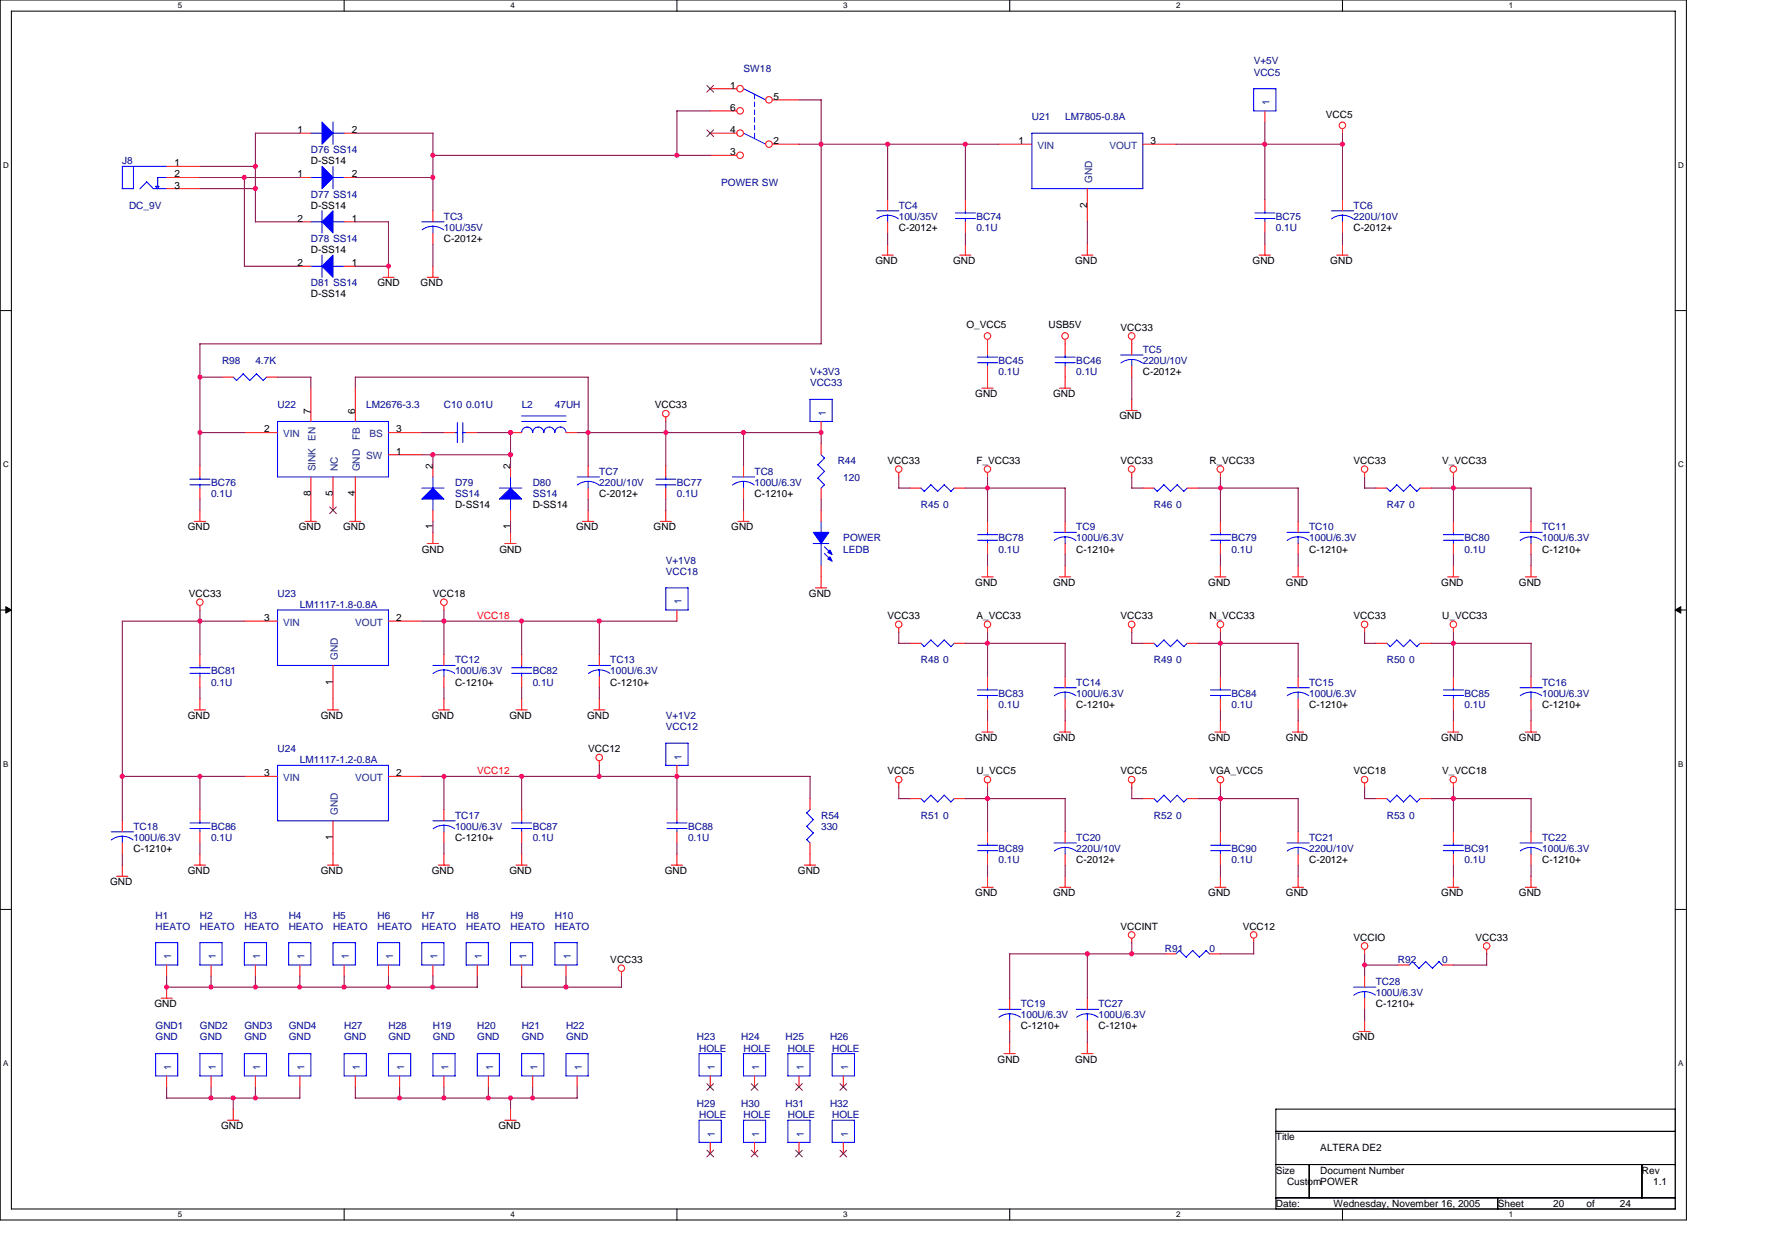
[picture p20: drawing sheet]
<svg xmlns="http://www.w3.org/2000/svg" width="297mm" height="210mm" viewBox="0 0 297 210" stroke-linecap="round" stroke-linejoin="round" font-family="sans-serif">
<defs><g id="words">
<g font-size="1.7" fill="#000080">
<text x="209.6" y="10.8">V+5V</text>
<text x="124.3" y="12.1">SW18</text>
<text x="209.6" y="12.6">VCC5</text>
<text x="172.5" y="20">U21</text>
<text x="178" y="20">LM7805-0.8A</text>
<text x="20.4" y="27.5">J8</text>
<text x="52" y="25.6">D76 SS14</text>
<text x="21.6" y="34.9">DC_9V</text>
<text x="52" y="33">D77 SS14</text>
<text x="120.6" y="31.2">POWER SW</text>
<text x="150.2" y="34.9">TC4</text>
<text x="226.3" y="34.9">TC6</text>
<text x="52" y="40.4">D78 SS14</text>
<text x="74.2" y="36.7">TC3</text>
<text x="74.2" y="38.6">10U/35V</text>
<text x="150.2" y="36.7">10U/35V</text>
<text x="163.2" y="36.7">BC74</text>
<text x="163.2" y="38.6">0.1U</text>
<text x="213.3" y="36.7">BC75</text>
<text x="213.3" y="38.6">0.1U</text>
<text x="226.3" y="36.7">220U/10V</text>
<text x="52" y="47.9">D81 SS14</text>
<text x="191" y="59">TC5</text>
<text x="37.1" y="60.9">R98</text>
<text x="42.7" y="60.9">4.7K</text>
<text x="135.4" y="62.7">V+3V3</text>
<text x="135.4" y="64.6">VCC33</text>
<text x="166.9" y="60.9">BC45</text>
<text x="166.9" y="62.7">0.1U</text>
<text x="179.9" y="60.9">BC46</text>
<text x="179.9" y="62.7">0.1U</text>
<text x="191" y="60.9">220U/10V</text>
<text x="46.4" y="68.3">U22</text>
<text x="61.2" y="68.3">LM2676-3.3</text>
<text x="74.2" y="68.3">C10 0.01U</text>
<text x="87.2" y="68.3">L2</text>
<text x="92.7" y="68.3">47UH</text>
<text x="140" y="77.5">R44</text>
<text x="35.3" y="81.2">BC76</text>
<text x="35.3" y="83.1">0.1U</text>
<text x="76.1" y="81.2">D79</text>
<text x="76.1" y="83.1">SS14</text>
<text x="89" y="81.2">D80</text>
<text x="89" y="83.1">SS14</text>
<text x="100.2" y="79.4">TC7</text>
<text x="100.2" y="81.2">220U/10V</text>
<text x="113.2" y="81.2">BC77</text>
<text x="113.2" y="83.1">0.1U</text>
<text x="126.1" y="79.4">TC8</text>
<text x="126.1" y="81.2">100U/6.3V</text>
<text x="141" y="80.5">120</text>
<text x="153.9" y="84.9">R45 0</text>
<text x="179.9" y="88.7">TC9</text>
<text x="192.9" y="84.9">R46 0</text>
<text x="218.8" y="88.7">TC10</text>
<text x="231.8" y="84.9">R47 0</text>
<text x="257.8" y="88.7">TC11</text>
<text x="111.3" y="94.2">V+1V8</text>
<text x="141" y="90.5">POWER</text>
<text x="141" y="92.4">LEDB</text>
<text x="166.9" y="90.5">BC78</text>
<text x="166.9" y="92.4">0.1U</text>
<text x="179.9" y="90.5">100U/6.3V</text>
<text x="205.9" y="90.5">BC79</text>
<text x="205.9" y="92.4">0.1U</text>
<text x="218.8" y="90.5">100U/6.3V</text>
<text x="244.8" y="90.5">BC80</text>
<text x="244.8" y="92.4">0.1U</text>
<text x="257.8" y="90.5">100U/6.3V</text>
<text x="46.4" y="99.8">U23</text>
<text x="50.1" y="101.6">LM1117-1.8-0.8A</text>
<text x="111.3" y="96.1">VCC18</text>
<text x="35.3" y="112.8">BC81</text>
<text x="76.1" y="110.9">TC12</text>
<text x="76.1" y="112.8">100U/6.3V</text>
<text x="89" y="112.8">BC82</text>
<text x="102" y="110.9">TC13</text>
<text x="102" y="112.8">100U/6.3V</text>
<text x="153.9" y="110.9">R48 0</text>
<text x="192.9" y="110.9">R49 0</text>
<text x="231.8" y="110.9">R50 0</text>
<text x="35.3" y="114.6">0.1U</text>
<text x="89" y="114.6">0.1U</text>
<text x="166.9" y="116.5">BC83</text>
<text x="166.9" y="118.3">0.1U</text>
<text x="179.9" y="114.6">TC14</text>
<text x="179.9" y="116.5">100U/6.3V</text>
<text x="205.9" y="116.5">BC84</text>
<text x="205.9" y="118.3">0.1U</text>
<text x="218.8" y="114.6">TC15</text>
<text x="218.8" y="116.5">100U/6.3V</text>
<text x="244.8" y="116.5">BC85</text>
<text x="244.8" y="118.3">0.1U</text>
<text x="257.8" y="114.6">TC16</text>
<text x="257.8" y="116.5">100U/6.3V</text>
<text x="46.4" y="125.8">U24</text>
<text x="111.3" y="120.2">V+1V2</text>
<text x="111.3" y="122">VCC12</text>
<text x="50.1" y="127.6">LM1117-1.2-0.8A</text>
<text x="76.1" y="136.9">TC17</text>
<text x="137.3" y="136.9">R54</text>
<text x="153.9" y="136.9">R51 0</text>
<text x="192.9" y="136.9">R52 0</text>
<text x="231.8" y="136.9">R53 0</text>
<text x="22.3" y="138.7">TC18</text>
<text x="22.3" y="140.6">100U/6.3V</text>
<text x="35.3" y="138.7">BC86</text>
<text x="35.3" y="140.6">0.1U</text>
<text x="76.1" y="138.7">100U/6.3V</text>
<text x="89" y="138.7">BC87</text>
<text x="89" y="140.6">0.1U</text>
<text x="115" y="138.7">BC88</text>
<text x="115" y="140.6">0.1U</text>
<text x="137.3" y="138.7">330</text>
<text x="166.9" y="142.4">BC89</text>
<text x="179.9" y="140.6">TC20</text>
<text x="179.9" y="142.4">220U/10V</text>
<text x="205.9" y="142.4">BC90</text>
<text x="218.8" y="140.6">TC21</text>
<text x="218.8" y="142.4">220U/10V</text>
<text x="244.8" y="142.4">BC91</text>
<text x="257.8" y="140.6">TC22</text>
<text x="257.8" y="142.4">100U/6.3V</text>
<text x="166.9" y="144.3">0.1U</text>
<text x="205.9" y="144.3">0.1U</text>
<text x="244.8" y="144.3">0.1U</text>
<text x="26" y="153.6">H1</text>
<text x="26" y="155.4">HEATO</text>
<text x="33.4" y="153.6">H2</text>
<text x="33.4" y="155.4">HEATO</text>
<text x="40.8" y="153.6">H3</text>
<text x="40.8" y="155.4">HEATO</text>
<text x="48.3" y="153.6">H4</text>
<text x="48.3" y="155.4">HEATO</text>
<text x="55.7" y="153.6">H5</text>
<text x="55.7" y="155.4">HEATO</text>
<text x="63.1" y="153.6">H6</text>
<text x="63.1" y="155.4">HEATO</text>
<text x="70.5" y="153.6">H7</text>
<text x="70.5" y="155.4">HEATO</text>
<text x="77.9" y="153.6">H8</text>
<text x="77.9" y="155.4">HEATO</text>
<text x="85.3" y="153.6">H9</text>
<text x="85.3" y="155.4">HEATO</text>
<text x="92.7" y="153.6">H10</text>
<text x="92.7" y="155.4">HEATO</text>
<text x="194.7" y="159.1">R91</text>
<text x="202.2" y="159.1">0</text>
<text x="233.7" y="161">R92</text>
<text x="241.1" y="161">0</text>
<text x="230" y="164.7">TC28</text>
<text x="230" y="166.5">100U/6.3V</text>
<text x="26" y="172.1">GND1</text>
<text x="26" y="173.9">GND</text>
<text x="33.4" y="172.1">GND2</text>
<text x="33.4" y="173.9">GND</text>
<text x="40.8" y="172.1">GND3</text>
<text x="40.8" y="173.9">GND</text>
<text x="48.3" y="172.1">GND4</text>
<text x="48.3" y="173.9">GND</text>
<text x="57.5" y="172.1">H27</text>
<text x="57.5" y="173.9">GND</text>
<text x="64.9" y="172.1">H28</text>
<text x="64.9" y="173.9">GND</text>
<text x="72.4" y="172.1">H19</text>
<text x="72.4" y="173.9">GND</text>
<text x="79.8" y="172.1">H20</text>
<text x="79.8" y="173.9">GND</text>
<text x="87.2" y="172.1">H21</text>
<text x="87.2" y="173.9">GND</text>
<text x="94.6" y="172.1">H22</text>
<text x="94.6" y="173.9">GND</text>
<text x="116.5" y="173.9">H23</text>
<text x="123.9" y="173.9">H24</text>
<text x="131.3" y="173.9">H25</text>
<text x="138.7" y="173.9">H26</text>
<text x="170.6" y="168.4">TC19</text>
<text x="170.6" y="170.2">100U/6.3V</text>
<text x="183.6" y="168.4">TC27</text>
<text x="183.6" y="170.2">100U/6.3V</text>
<text x="116.9" y="175.8">HOLE</text>
<text x="124.3" y="175.8">HOLE</text>
<text x="131.7" y="175.8">HOLE</text>
<text x="139.1" y="175.8">HOLE</text>
<text x="116.5" y="185.1">H29</text>
<text x="123.9" y="185.1">H30</text>
<text x="131.3" y="185.1">H31</text>
<text x="138.7" y="185.1">H32</text>
<text x="116.9" y="186.9">HOLE</text>
<text x="124.3" y="186.9">HOLE</text>
<text x="131.7" y="186.9">HOLE</text>
<text x="139.1" y="186.9">HOLE</text>
</g>
<g font-size="1.7">
<text x="122.1" y="14.8">1</text>
<text x="129.3" y="16.7">5</text>
<text x="49.7" y="22.2">1</text>
<text x="58.8" y="22.2">2</text>
<text x="122.1" y="18.5">6</text>
<text x="122.1" y="22.2">4</text>
<text x="221.6" y="19.7">VCC5</text>
<text x="29.1" y="27.8">1</text>
<text x="29.1" y="29.7">2</text>
<text x="49.7" y="29.7">1</text>
<text x="52" y="27.5">D-SS14</text>
<text x="58.8" y="29.7">2</text>
<text x="122.1" y="26">3</text>
<text x="129.3" y="24.1">2</text>
<text x="170.3" y="24.1">1</text>
<text x="192.3" y="24.1">3</text>
<text x="29.1" y="31.5">3</text>
<text x="52" y="34.9">D-SS14</text>
<text x="181.7" y="34.8" transform="rotate(-90 181.7 34.8)">2</text>
<text x="49.7" y="37.1">2</text>
<text x="58.8" y="37.1">1</text>
<text x="74.2" y="40.4">C-2012+</text>
<text x="150.2" y="38.6">C-2012+</text>
<text x="226.3" y="38.6">C-2012+</text>
<text x="49.7" y="44.5">2</text>
<text x="52" y="42.3">D-SS14</text>
<text x="58.8" y="44.5">1</text>
<text x="63.1" y="47.9">GND</text>
<text x="70.3" y="47.9">GND</text>
<text x="146.3" y="44.2">GND</text>
<text x="159.3" y="44.2">GND</text>
<text x="179.7" y="44.2">GND</text>
<text x="209.4" y="44.2">GND</text>
<text x="222.4" y="44.2">GND</text>
<text x="52" y="49.7">D-SS14</text>
<text x="161.5" y="54.9">O_VCC5</text>
<text x="175.3" y="54.9">USB5V</text>
<text x="187.3" y="55.3">VCC33</text>
<text x="191" y="62.7">C-2012+</text>
<text x="51.9" y="69.2" transform="rotate(-90 51.9 69.2)">7</text>
<text x="59.4" y="69.2" transform="rotate(-90 59.4 69.2)">6</text>
<text x="109.4" y="68.3">VCC33</text>
<text x="163" y="66.4">GND</text>
<text x="176" y="66.4">GND</text>
<text x="187.1" y="70.1">GND</text>
<text x="44.2" y="72.3">2</text>
<text x="66.2" y="72.3">3</text>
<text x="66.2" y="76">1</text>
<text x="148.4" y="77.5">VCC33</text>
<text x="163.2" y="77.5">F_VCC33</text>
<text x="187.3" y="77.5">VCC33</text>
<text x="202.2" y="77.5">R_VCC33</text>
<text x="226.3" y="77.5">VCC33</text>
<text x="241.1" y="77.5">V_VCC33</text>
<text x="51.9" y="83" transform="rotate(-90 51.9 83)">8</text>
<text x="55.6" y="83" transform="rotate(-90 55.6 83)">5</text>
<text x="59.4" y="83" transform="rotate(-90 59.4 83)">4</text>
<text x="72.3" y="78.4" transform="rotate(-90 72.3 78.4)">2</text>
<text x="85.3" y="78.4" transform="rotate(-90 85.3 78.4)">2</text>
<text x="100.2" y="83.1">C-2012+</text>
<text x="126.1" y="83.1">C-1210+</text>
<text x="31.4" y="88.7">GND</text>
<text x="49.9" y="88.7">GND</text>
<text x="57.3" y="88.7">GND</text>
<text x="72.3" y="88.5" transform="rotate(-90 72.3 88.5)">1</text>
<text x="76.1" y="84.9">D-SS14</text>
<text x="85.3" y="88.5" transform="rotate(-90 85.3 88.5)">1</text>
<text x="89" y="84.9">D-SS14</text>
<text x="96.3" y="88.7">GND</text>
<text x="109.3" y="88.7">GND</text>
<text x="122.2" y="88.7">GND</text>
<text x="70.5" y="92.4">GND</text>
<text x="83.5" y="92.4">GND</text>
<text x="179.9" y="92.4">C-1210+</text>
<text x="218.8" y="92.4">C-1210+</text>
<text x="257.8" y="92.4">C-1210+</text>
<text x="31.6" y="99.8">VCC33</text>
<text x="72.4" y="99.8">VCC18</text>
<text x="135.2" y="99.8">GND</text>
<text x="163" y="97.9">GND</text>
<text x="176" y="97.9">GND</text>
<text x="202" y="97.9">GND</text>
<text x="214.9" y="97.9">GND</text>
<text x="240.9" y="97.9">GND</text>
<text x="253.9" y="97.9">GND</text>
<text x="44.2" y="103.8">3</text>
<text x="66.2" y="103.8">2</text>
<text x="148.4" y="103.5">VCC33</text>
<text x="163.2" y="103.5">A_VCC33</text>
<text x="187.3" y="103.5">VCC33</text>
<text x="202.2" y="103.5">N_VCC33</text>
<text x="226.3" y="103.5">VCC33</text>
<text x="241.1" y="103.5">U_VCC33</text>
<text x="55.6" y="114.5" transform="rotate(-90 55.6 114.5)">1</text>
<text x="76.1" y="114.6">C-1210+</text>
<text x="102" y="114.6">C-1210+</text>
<text x="179.9" y="118.3">C-1210+</text>
<text x="218.8" y="118.3">C-1210+</text>
<text x="257.8" y="118.3">C-1210+</text>
<text x="31.4" y="120.2">GND</text>
<text x="53.6" y="120.2">GND</text>
<text x="72.2" y="120.2">GND</text>
<text x="85.2" y="120.2">GND</text>
<text x="98.1" y="120.2">GND</text>
<text x="98.3" y="125.8">VCC12</text>
<text x="163" y="123.9">GND</text>
<text x="176" y="123.9">GND</text>
<text x="202" y="123.9">GND</text>
<text x="214.9" y="123.9">GND</text>
<text x="240.9" y="123.9">GND</text>
<text x="253.9" y="123.9">GND</text>
<text x="44.2" y="129.8">3</text>
<text x="66.2" y="129.8">2</text>
<text x="148.4" y="129.5">VCC5</text>
<text x="163.2" y="129.5">U_VCC5</text>
<text x="187.3" y="129.5">VCC5</text>
<text x="202.2" y="129.5">VGA_VCC5</text>
<text x="226.3" y="129.5">VCC18</text>
<text x="241.1" y="129.5">V_VCC18</text>
<text x="22.3" y="142.4">C-1210+</text>
<text x="55.6" y="140.4" transform="rotate(-90 55.6 140.4)">1</text>
<text x="76.1" y="140.6">C-1210+</text>
<text x="18.4" y="148">GND</text>
<text x="31.4" y="146.1">GND</text>
<text x="53.6" y="146.1">GND</text>
<text x="72.2" y="146.1">GND</text>
<text x="85.2" y="146.1">GND</text>
<text x="111.1" y="146.1">GND</text>
<text x="133.4" y="146.1">GND</text>
<text x="163" y="149.8">GND</text>
<text x="176" y="149.8">GND</text>
<text x="179.9" y="144.3">C-2012+</text>
<text x="202" y="149.8">GND</text>
<text x="214.9" y="149.8">GND</text>
<text x="218.8" y="144.3">C-2012+</text>
<text x="240.9" y="149.8">GND</text>
<text x="253.9" y="149.8">GND</text>
<text x="257.8" y="144.3">C-1210+</text>
<text x="187.3" y="155.4">VCCINT</text>
<text x="207.7" y="155.4">VCC12</text>
<text x="102" y="161">VCC33</text>
<text x="226.3" y="157.3">VCCIO</text>
<text x="246.7" y="157.3">VCC33</text>
<text x="25.8" y="168.4">GND</text>
<text x="170.6" y="172.1">C-1210+</text>
<text x="183.6" y="172.1">C-1210+</text>
<text x="226.1" y="173.9">GND</text>
<text x="230" y="168.4">C-1210+</text>
<text x="166.7" y="177.7">GND</text>
<text x="179.7" y="177.7">GND</text>
<text x="37" y="188.8">GND</text>
<text x="83.3" y="188.8">GND</text>
<text x="213.3" y="190.6">Title</text>
<text x="213.3" y="196.2">Size</text>
<text x="220.7" y="196.2">Document Number</text>
<text x="220.7" y="192.5">ALTERA DE2</text>
<text x="274.5" y="196.2">Rev</text>
<text x="213.3" y="201.8">Date:</text>
<text x="215.1" y="198.1">CustomPOWER</text>
<text x="222.9" y="201.8">Wednesday, November 16, 2005</text>
<text x="250.4" y="201.8">Sheet</text>
<text x="259.6" y="201.8">20</text>
<text x="265.2" y="201.8">of</text>
<text x="270.8" y="201.8">24</text>
<text x="276.3" y="198.1">1.1</text>
</g>
<g font-size="1.7" fill="#004080">
<text x="212.2" y="17.6" transform="rotate(-90 212.2 17.6)">1</text>
<text x="173.4" y="24.9">VIN</text>
<text x="185.5" y="24.9">VOUT</text>
<text x="182.5" y="30.6" transform="rotate(-90 182.5 30.6)">GND</text>
<text x="138" y="69.5" transform="rotate(-90 138 69.5)">1</text>
<text x="47.3" y="73.1">VIN</text>
<text x="60.2" y="73.5" transform="rotate(-90 60.2 73.5)">FB</text>
<text x="61.2" y="76.8">SW</text>
<text x="61.8" y="73.1">BS</text>
<text x="52.7" y="78.8" transform="rotate(-90 52.7 78.8)">SINK EN</text>
<text x="56.4" y="78.8" transform="rotate(-90 56.4 78.8)">NC</text>
<text x="60.2" y="78.8" transform="rotate(-90 60.2 78.8)">GND</text>
<text x="113.9" y="101" transform="rotate(-90 113.9 101)">1</text>
<text x="47.3" y="104.6">VIN</text>
<text x="59.4" y="104.6">VOUT</text>
<text x="56.4" y="110.3" transform="rotate(-90 56.4 110.3)">GND</text>
<text x="47.3" y="130.6">VIN</text>
<text x="59.4" y="130.6">VOUT</text>
<text x="113.9" y="127" transform="rotate(-90 113.9 127)">1</text>
<text x="56.4" y="136.3" transform="rotate(-90 56.4 136.3)">GND</text>
<text x="28.6" y="160.4" transform="rotate(-90 28.6 160.4)">1</text>
<text x="36.1" y="160.4" transform="rotate(-90 36.1 160.4)">1</text>
<text x="43.5" y="160.4" transform="rotate(-90 43.5 160.4)">1</text>
<text x="50.9" y="160.4" transform="rotate(-90 50.9 160.4)">1</text>
<text x="58.3" y="160.4" transform="rotate(-90 58.3 160.4)">1</text>
<text x="65.7" y="160.4" transform="rotate(-90 65.7 160.4)">1</text>
<text x="73.1" y="160.4" transform="rotate(-90 73.1 160.4)">1</text>
<text x="80.6" y="160.4" transform="rotate(-90 80.6 160.4)">1</text>
<text x="88" y="160.4" transform="rotate(-90 88 160.4)">1</text>
<text x="95.4" y="160.4" transform="rotate(-90 95.4 160.4)">1</text>
<text x="28.6" y="178.9" transform="rotate(-90 28.6 178.9)">1</text>
<text x="36.1" y="178.9" transform="rotate(-90 36.1 178.9)">1</text>
<text x="43.5" y="178.9" transform="rotate(-90 43.5 178.9)">1</text>
<text x="50.9" y="178.9" transform="rotate(-90 50.9 178.9)">1</text>
<text x="60.2" y="178.9" transform="rotate(-90 60.2 178.9)">1</text>
<text x="67.6" y="178.9" transform="rotate(-90 67.6 178.9)">1</text>
<text x="75" y="178.9" transform="rotate(-90 75 178.9)">1</text>
<text x="82.4" y="178.9" transform="rotate(-90 82.4 178.9)">1</text>
<text x="89.8" y="178.9" transform="rotate(-90 89.8 178.9)">1</text>
<text x="97.3" y="178.9" transform="rotate(-90 97.3 178.9)">1</text>
<text x="119.5" y="178.9" transform="rotate(-90 119.5 178.9)">1</text>
<text x="126.9" y="178.9" transform="rotate(-90 126.9 178.9)">1</text>
<text x="134.3" y="178.9" transform="rotate(-90 134.3 178.9)">1</text>
<text x="141.7" y="178.9" transform="rotate(-90 141.7 178.9)">1</text>
<text x="119.5" y="190.1" transform="rotate(-90 119.5 190.1)">1</text>
<text x="126.9" y="190.1" transform="rotate(-90 126.9 190.1)">1</text>
<text x="134.3" y="190.1" transform="rotate(-90 134.3 190.1)">1</text>
<text x="141.7" y="190.1" transform="rotate(-90 141.7 190.1)">1</text>
</g>
<g font-size="1.7" fill="#f00">
<text x="79.8" y="103.5">VCC18</text>
<text x="79.8" y="129.5">VCC12</text>
</g>
<g font-size="1.3">
<text x="29.7" y="1.4">5</text>
<text x="85.3" y="1.4">4</text>
<text x="141" y="1.4">3</text>
<text x="196.6" y="1.4">2</text>
<text x="252.2" y="1.4">1</text>
<text x=".5" y="28.1">D</text>
<text x="280.5" y="28.1">D</text>
<text x=".5" y="78.1">C</text>
<text x="280.5" y="78.1">C</text>
<text x=".5" y="128.2">B</text>
<text x="280.5" y="128.2">B</text>
<text x=".5" y="178.2">A</text>
<text x="280.5" y="178.2">A</text>
<text x="29.7" y="203.5">5</text>
<text x="85.3" y="203.5">4</text>
<text x="141" y="203.5">3</text>
<text x="196.6" y="203.5">2</text>
<text x="252.2" y="203.5">1</text>
</g>
</g></defs>
<path d="M0 0h281.9v204h-281.9zM1.9 1.9h278.1v200.2h-278.1z" fill="none" stroke="#000" stroke-width=".17"/>
<g fill="#fff">
<path d="M29.7 .2h.7v1.5h-.7z"/>
<path d="M29.7 202.3h.7v1.5h-.7z"/>
</g>
<path d="M57.5 0v1.9M57.5 202.1v1.9" fill="none" stroke="#000" stroke-width=".17"/>
<g fill="#fff">
<path d="M85.3 .2h.8v1.5h-.8z"/>
<path d="M85.3 202.3h.8v1.5h-.8z"/>
</g>
<path d="M113.2 0v1.9M113.2 202.1v1.9" fill="none" stroke="#000" stroke-width=".17"/>
<g fill="#fff">
<path d="M141 .2h.7v1.5h-.7z"/>
<path d="M141 202.3h.7v1.5h-.7z"/>
</g>
<path d="M168.8 0v1.9M168.8 202.1v1.9" fill="none" stroke="#000" stroke-width=".17"/>
<g fill="#fff">
<path d="M196.6 .2h.7v1.5h-.7z"/>
<path d="M196.6 202.3h.7v1.5h-.7z"/>
</g>
<path d="M224.4 0v1.9M224.4 202.1v1.9" fill="none" stroke="#000" stroke-width=".17"/>
<g fill="#fff">
<path d="M252.2 .2h.7v1.5h-.7z"/>
<path d="M252.2 202.3h.7v1.5h-.7z"/>
<path d="M.5 26.9h1v1.4h-1z"/>
<path d="M280.5 26.9h.9v1.4h-.9z"/>
<path d="M.5 76.9h1v1.5h-1z"/>
<path d="M280.5 76.9h.9v1.5h-.9z"/>
</g>
<path d="M0 51.9h1.9M280 51.9h1.9" fill="none" stroke="#000" stroke-width=".17"/>
<g fill="#fff">
<path d="M.5 127h.9v1.5h-.9z"/>
<path d="M280.5 127h.9v1.5h-.9z"/>
</g>
<path d="M0 102h1.9M280 102h1.9" fill="none" stroke="#000" stroke-width=".17"/>
<path d="M1 101.4l.9 .6-.9 .5zM280 102l1-.6v1.1z" fill="#000" stroke="#000" stroke-width=".17"/>
<g fill="#fff">
<path d="M.5 177.1h.9v1.4h-.9z"/>
<path d="M280.5 177.1h.9v1.4h-.9z"/>
</g>
<path d="M0 152h1.9M280 152h1.9M213.3 185.4h66.7v16.7h-66.7zM213.3 189.1h66.7M213.3 194.7h66.7M218.8 194.7v5.6M274.5 194.7v5.6M213.3 200.3h66.7M250.4 200.3v1.8" fill="none" stroke="#000" stroke-width=".17"/>
<g fill="none" stroke="#f00" stroke-width=".17">
<path d="M118.7 14.8h4.5M118.7 18.5h4.5M129.1 16.7h4.5M211.4 18.5v1.9M27.9 29.7h5.5M27.9 27.8h5.5M27.9 31.5h5.5M50.1 37.1h1.9M50.1 22.3h1.9M50.1 29.7h1.9M57.5 37.1h1.9M57.5 22.3h1.9"/>
<path d="M57.5 29.7h1.9M72.4 35.2v1.9M72.4 38.9v1.9M118.7 22.3h4.5M118.7 26h4.5M129.1 24.1h4.5M148.4 33.4v1.8M148.4 37.1v1.8M161.4 33.4v1.8M161.4 37.1v1.8M166.9 24.1h5.6M181.8 31.5v5.6"/>
<path d="M191 24.1h5.6M211.4 33.4v1.8M211.4 37.1v1.8M224.4 21.5v.8M224.4 33.4v1.8M224.4 37.1v1.8M50.1 44.5h1.9M57.5 44.5h1.9M64 46.4h1.9M64.9 44.5v1.9M71.4 46.4h1.9M72.4 44.5v1.9"/>
<path d="M147.4 42.7h1.9M148.4 40.8v1.9M160.4 42.7h1.9M161.4 40.8v1.9M165.1 56.7v2.7M178.1 56.7v2.7M180.8 42.7h1.9M181.8 40.8v1.9M189.2 56.7v2.7M210.5 42.7h1.9M211.4 40.8v1.9M223.5 42.7h1.8"/>
<path d="M224.4 40.8v1.9M33.4 77.9v1.8M37.1 63.1h1.9M40.8 72.3h5.6M44.6 63.1h1.8M52 64.9v5.6M52 79.7v7.5M55.7 79.7v5.6M59.4 64.9v5.6M59.4 79.7v7.5M64.9 72.3h5.6M64.9 76h5.6"/>
<path d="M72.4 77.9v1.8M74.2 72.3h1.9M77.9 72.3h1.9M85.3 77.9v1.8M85.3 72.3h1.9M94.6 72.3h1.9M98.3 77.9v1.8M111.3 69.7v.8M111.3 77.9v1.8M124.3 77.9v1.8M137.3 70.5v1.8M137.3 74.2v1.8"/>
<path d="M150.2 79v.8M164.1 64.9h1.9M165.1 61.2v3.7M165.1 79v.8M177.1 64.9h1.9M178.1 61.2v3.7M188.2 68.6h1.9M189.2 61.2v1.9M189.2 66.7v1.9M189.2 79v.8M204 79v.8M228.1 79v.8"/>
<path d="M242.9 79v.8M32.5 87.2h1.9M33.4 81.6v1.8M33.4 85.3v1.9M51 87.2h1.9M58.4 87.2h1.9M71.4 90.9h1.9M72.4 85.3v1.9M72.4 89v1.9M84.4 90.9h1.9M85.3 85.3v1.9M85.3 89v1.9"/>
<path d="M97.4 87.2h1.8M98.3 81.6v1.8M98.3 85.3v1.9M110.4 87.2h1.8M111.3 81.6v1.8M111.3 85.3v1.9M123.3 87.2h1.9M124.3 81.6v1.8M124.3 85.3v1.9M136.3 98.3h1.9M137.3 81.6v1.8M137.3 85.3v1.9"/>
<path d="M137.3 94.6v3.7M152.1 81.6h1.8M159.5 81.6h1.9M164.1 96.4h1.9M165.1 87.2v1.8M165.1 90.9v1.8M165.1 94.6v1.8M177.1 96.4h1.9M178.1 87.2v1.8M178.1 90.9v1.8M178.1 94.6v1.8M191 81.6h1.9"/>
<path d="M198.5 81.6h1.8M203.1 96.4h1.8M204 87.2v1.8M204 90.9v1.8M204 94.6v1.8M216 96.4h1.9M217 87.2v1.8M217 90.9v1.8M217 94.6v1.8M230 81.6h1.8M237.4 81.6h1.8M242 96.4h1.9"/>
<path d="M242.9 87.2v1.8M242.9 90.9v1.8M242.9 94.6v1.8M255 96.4h1.9M255.9 87.2v1.8M255.9 90.9v1.8M255.9 94.6v1.8M32.5 118.7h1.9M33.4 101.2v.8M33.4 109.4v1.9M33.4 113.1v1.9M33.4 116.8v1.9"/>
<path d="M40.8 103.8h5.6M54.7 118.7h1.9M55.7 111.3v7.4M64.9 103.8h5.6M73.3 118.7h1.8M74.2 101.2v.8M74.2 109.4v1.9M74.2 113.1v1.9M74.2 116.8v1.9M86.3 118.7h1.8M87.2 109.4v1.9M87.2 113.1v1.9"/>
<path d="M87.2 116.8v1.9M99.2 118.7h1.9M100.2 109.4v1.9M100.2 113.1v1.9M100.2 116.8v1.9M113.2 102v1.8M150.2 105v.7M152.1 107.5h1.8M159.5 107.5h1.9M165.1 105v.7M165.1 113.1v1.9M165.1 116.8v1.9"/>
<path d="M178.1 113.1v1.9M178.1 116.8v1.9M189.2 105v.7M191 107.5h1.9M198.5 107.5h1.8M204 105v.7M204 113.1v1.9M204 116.8v1.9M217 113.1v1.9M217 116.8v1.9M228.1 105v.7M230 107.5h1.8"/>
<path d="M237.4 107.5h1.8M242.9 105v.7M242.9 113.1v1.9M242.9 116.8v1.9M255.9 113.1v1.9M255.9 116.8v1.9M20.4 137.2v1.9M33.4 135.4v1.8M33.4 139.1v1.8M40.8 129.8h5.6M55.7 137.2v7.4M64.9 129.8h5.6"/>
<path d="M74.2 135.4v1.8M74.2 139.1v1.8M87.2 135.4v1.8M87.2 139.1v1.8M100.2 127.2v.8M113.2 128v1.8M113.2 135.4v1.8M113.2 139.1v1.8M135.4 133.5v1.9M150.2 130.9v.8M152.1 133.5h1.8M159.5 133.5h1.9"/>
<path d="M164.1 122.4h1.9M165.1 120.5v1.9M165.1 130.9v.8M165.1 139.1v1.8M177.1 122.4h1.9M178.1 120.5v1.9M178.1 139.1v1.8M189.2 130.9v.8M191 133.5h1.9M198.5 133.5h1.8M203.1 122.4h1.8M204 120.5v1.9"/>
<path d="M204 130.9v.8M204 139.1v1.8M216 122.4h1.9M217 120.5v1.9M217 139.1v1.8M228.1 130.9v.8M230 133.5h1.8M237.4 133.5h1.8M242 122.4h1.9M242.9 120.5v1.9M242.9 130.9v.8M242.9 139.1v1.8"/>
<path d="M255 122.4h1.9M255.9 120.5v1.9M255.9 139.1v1.8M19.5 146.5h1.9M20.4 140.9v1.9M20.4 144.6v1.9M32.5 144.6h1.9M33.4 142.8v1.8M54.7 144.6h1.9M73.3 144.6h1.8M74.2 142.8v1.8M86.3 144.6h1.8"/>
<path d="M87.2 142.8v1.8M112.2 144.6h1.9M113.2 142.8v1.8M134.4 144.6h1.9M135.4 140.9v3.7M164.1 148.3h1.9M165.1 142.8v1.8M165.1 146.5v1.8M177.1 148.3h1.9M178.1 142.8v1.8M178.1 146.5v1.8M189.2 156.9v.7"/>
<path d="M194.7 159.5h1.9M202.2 159.5h1.8M203.1 148.3h1.8M204 142.8v1.8M204 146.5v1.8M209.6 156.9v.7M216 148.3h1.9M217 142.8v1.8M217 146.5v1.8M228.1 158.7v.8M242 148.3h1.9M242.9 142.8v1.8"/>
<path d="M242.9 146.5v1.8M248.5 158.7v.8M255 148.3h1.9M255.9 142.8v1.8M255.9 146.5v1.8M26.9 166.9h1.9M27.9 161.3v1.9M27.9 165v1.9M27.9 179.9v1.8M35.3 161.3v1.9M35.3 179.9v1.8M42.7 161.3v1.9"/>
<path d="M42.7 179.9v1.8M50.1 161.3v1.9M50.1 179.9v1.8M57.5 161.3v1.9M59.4 179.9v1.8M64.9 161.3v1.9M66.8 179.9v1.8M72.4 161.3v1.9M74.2 179.9v1.8M79.8 161.3v1.9M81.6 179.9v1.8M87.2 161.3v1.9"/>
<path d="M89 179.9v1.8M94.6 161.3v1.9M96.5 179.9v1.8M103.9 162.4v.8M118.7 179.9v1.8M126.1 179.9v1.8M133.6 179.9v1.8M141 179.9v1.8M167.8 176.1h1.9M168.8 166.9v1.8M168.8 170.6v1.8M168.8 174.3v1.8"/>
<path d="M180.8 176.1h1.9M181.8 166.9v1.8M181.8 170.6v1.8M181.8 174.3v1.8M227.2 172.4h1.8M228.1 163.2v1.8M228.1 166.9v1.8M228.1 170.6v1.8M233.7 161.3h1.8M241.1 161.3h1.8M38 187.3h1.9M39 185.4v1.9"/>
<path d="M84.4 187.3h1.9M85.3 185.4v1.9M118.7 191v1.8M126.1 191v1.8M133.6 191v1.8M141 191v1.8"/>
<circle cx="123.7" cy="18.5" r=".55"/>
<circle cx="123.7" cy="14.8" r=".55"/>
<circle cx="128.5" cy="16.7" r=".55"/>
<circle cx="123.7" cy="26" r=".55"/>
<circle cx="123.7" cy="22.3" r=".55"/>
<circle cx="128.5" cy="24.1" r=".55"/>
<circle cx="224.4" cy="21" r=".55"/>
<circle cx="165.1" cy="56.2" r=".55"/>
<circle cx="178" cy="56.2" r=".55"/>
<circle cx="189.2" cy="56.2" r=".55"/>
<circle cx="111.3" cy="69.2" r=".55"/>
<circle cx="150.2" cy="78.4" r=".54"/>
<circle cx="165.1" cy="78.4" r=".54"/>
<circle cx="189.2" cy="78.4" r=".55"/>
<circle cx="204" cy="78.4" r=".55"/>
<circle cx="228.1" cy="78.4" r=".54"/>
<circle cx="242.9" cy="78.4" r=".54"/>
<circle cx="33.4" cy="100.7" r=".54"/>
<circle cx="74.2" cy="100.7" r=".55"/>
<circle cx="150.2" cy="104.4" r=".55"/>
<circle cx="165.1" cy="104.4" r=".55"/>
<circle cx="189.2" cy="104.4" r=".55"/>
<circle cx="204" cy="104.4" r=".55"/>
<circle cx="228.1" cy="104.4" r=".55"/>
<circle cx="242.9" cy="104.4" r=".55"/>
<circle cx="100.2" cy="126.6" r=".55"/>
<circle cx="150.2" cy="130.3" r=".55"/>
<circle cx="165.1" cy="130.3" r=".55"/>
<circle cx="189.2" cy="130.3" r=".55"/>
<circle cx="204" cy="130.3" r=".55"/>
<circle cx="228.1" cy="130.3" r=".55"/>
<circle cx="242.9" cy="130.3" r=".55"/>
<circle cx="189.2" cy="156.3" r=".55"/>
<circle cx="209.6" cy="156.3" r=".54"/>
<circle cx="228.1" cy="158.2" r=".55"/>
<circle cx="248.5" cy="158.2" r=".55"/>
<circle cx="103.9" cy="161.9" r=".54"/>
</g>
<g fill="none" stroke="#00f" stroke-width=".17">
<path d="M124.3 14.8l3.7 1.9M126.1 15.8v.7M126.1 17.1v.7M126.1 18.4v.7M126.1 19.7v.7M209.6 14.8h3.7v3.7h-3.7zM20.4 27.8v3.7h1.9v-3.7M20.4 27.8h7.5M24.5 30.4l1.1 1.1h2.3M24.5 30.4l-1.1 1.2M26 31.1l.4 .4 .2-.3h-.6M27.9 29.7h-1.6l.1 1.5"/>
<path d="M51.9 37.1h1.9M52 22.3h1.8M52 29.7h1.8M53.8 35.2v3.7M55.6 37.1h1.9M55.7 20.4v3.7M55.7 27.8v3.8M55.7 22.3h1.8M55.7 29.7h1.8M70.5 37.1h3.7M72.4 37.8v1.2M74.1 38.4l-1-.5-.8-.1-1.1 .2-.7 .4"/>
<path d="M124.3 22.2l3.7 1.9M126.1 21v.7M126.1 22.3v.7M146.5 35.2h3.8M146.6 36.6l1-.5 .8-.1 .7 .1 1.1 .5M148.4 36v1.1M159.7 36.5h3.3M159.7 35.6h3.3M161.4 35.2v.4M161.4 36.5v.6M172.5 22.3h18.5v9.2h-18.5zM209.8 36.5h3.3"/>
<path d="M209.8 35.6h3.3M211.4 35.2v.4M211.4 36.5v.6M222.5 35.2h3.8M224.4 36v1.1M226.2 36.6l-1-.5-.8-.1-1.2 .2-.6 .4M51.9 44.5h1.9M53.8 42.6v3.8M55.6 44.5h1.9M163.4 59.7h3.4M165.1 59.4v.3M176.4 59.7h3.3"/>
<path d="M178.1 59.4v.3M187.3 59.4h3.7M33.4 79.7v.4M39 63l.5 .6M40.6 62.5l1.2 1.1M40.7 62.5l-1.2 1.1M42.9 62.5l1.1 1.1M42.9 62.5l-1.2 1.1M44.6 63.1l-.6 .5M46.4 70.5h18.5v9.2h-18.5zM72.4 79.7v1.9M76.1 72.3h.4"/>
<path d="M76.5 70.6v3.4M77.3 72.3h.6M77.4 70.6v3.4M85.3 79.7v1.9M87.2 69.5h7.4M87.2 72.3a.92 .92 0 0 1 .9-.9 .92 .92 0 0 1 .9 .9 .93 .93 0 0 1 1-.9 .93 .93 0 0 1 .9 .9 .92 .92 0 0 1 .9-.9 .92 .92 0 0 1 .9 .9 .93 .93 0 0 1 1-.9 .93 .93 0 0 1 .9 .9M87.2 70.5h7.4M96.5 79.7h3.7M111.3 79.7v.4M122.4 79.7h3.8M135.4 66.8h3.7v3.7h-3.7zM136.7 77.7l1.1 1.1-1.1 1.1 1.1 1.2"/>
<path d="M137.3 76l.5 .6-1.1 1.1M163.4 60.6h3.4M165.1 60.6v.6M176.4 60.6h3.3M178.1 60.6v.6M189.2 60.1l.7 .1 1.1 .5M189.2 60.1l-.8 .1-1 .5M189.2 60.1v1.1M31.7 81h3.4M31.7 80.1h3.4M33.4 81v.6M70.5 81.6h3.7"/>
<path d="M72.4 83.4v1.9M83.5 81.6h3.7M85.3 83.4v1.9M96.5 81.1l.7-.4 1.1-.2 1.1 .2 .7 .4M98.3 80.5v1.1M109.6 81h3.4M109.6 80.1h3.4M111.3 81v.6M111.3 98.3h3.7v3.7h-3.7zM124.3 80.5l.7 .1 1.1 .5M124.3 80.5l-1.2 .2-.7 .4M124.3 80.5v1.1"/>
<path d="M135.9 90.9h2.7M137.3 87.2v1.8M137.3 90.9v3.7M137.8 91.4l1.1 1.1M137.8 92.5l1.1 1.1M137.8 81l-.6 .6M153.9 81.6l.6 .5M155.6 81l1.1 1.1M155.6 81l-1.1 1.2M157.8 81l1.2 1.1M157.8 81l-1.1 1.2M159.5 81.6l-.6 .6"/>
<path d="M163.4 90.3h3.4M163.4 89.4h3.4M165.1 89v.4M165.1 90.3v.6M176.2 89h3.7M176.2 90.4l.7-.4 1.1-.3 1.2 .3 .6 .4M178.1 89.7v1.2M192.9 81.6l.5 .5M194.5 81l1.1 1.2 1.2-1.2M194.6 81l-1.2 1.2M196.8 81l1.1 1.2 .6-.6M202.4 90.3h3.3"/>
<path d="M202.4 89.4h3.3M204 89v.4M204 90.3v.6M215.1 89h3.8M217 89.7v1.2M218.8 90.3a3 3 0 0 0-3.6 .1M231.8 81.6l.6 .5M237.4 81.6l-.6 .6-1.1-1.2-1.1 1.2-1.1-1.2-1.1 1.2M241.3 90.3h3.3M241.3 89.4h3.3M242.9 89v.4M242.9 90.3v.6"/>
<path d="M254.1 89h3.7M255.9 89.7l1.2 .3 .6 .4M255.9 89.7l-1.1 .3-.7 .4M255.9 89.7v1.2M31.7 112.6h3.4M31.7 111.6h3.4M33.4 111.3v.4M33.4 112.5v.6M46.4 102h18.5v9.3h-18.5zM72.4 111.3h3.7M74.2 112v1.1M76 112.6l-1-.5-.8-.1-1.1 .2-.7 .4"/>
<path d="M85.5 112.6h3.4M85.5 111.6h3.4M87.2 111.3v.4M87.2 112.5v.6M98.3 111.3h3.7M100.2 112l.7 .1 1.1 .5M100.2 112l-1.2 .2-.6 .4M100.2 112v1.1M153.9 107.5l.6 .6M155.6 107l1.1 1.1M155.6 107l-1.1 1.1M157.8 107l1.2 1.1"/>
<path d="M157.8 107l-1.1 1.1M159.5 107.5l-.6 .6M163.4 116.3h3.4M163.4 115.3h3.4M165.1 115v.4M165.1 116.2v.6M176.2 115h3.7M178.1 115.7v1.1M179.8 116.3l-1-.5-.8-.1-1.1 .2-.7 .4M192.9 107.5l.5 .6M194.5 107l1.1 1.1 1.2-1.1M194.6 107l-1.2 1.1"/>
<path d="M196.8 107l1.1 1.1 .6-.6M202.4 116.3h3.3M202.4 115.3h3.3M204 115v.4M204 116.2v.6M215.1 115h3.8M215.2 116.3a3 3 0 0 1 3.6 0M217 115.7v1.1M231.8 107.5l.6 .6M237.4 107.5l-.6 .6-1.1-1.1-1.1 1.1-1.1-1.1-1.1 1.1M241.3 116.3h3.3M241.3 115.3h3.3"/>
<path d="M242.9 115v.4M242.9 116.2v.6M254.1 115h3.7M255.9 115.7l.8 .1 1 .5M255.9 115.7l-.8 .1-1 .5M255.9 115.7v1.1M18.6 139.1h3.7M20.4 139.8l1.2 .2 .6 .4M20.4 139.8l-1.1 .2-.7 .4M20.4 139.8v1.1M31.7 138.5h3.4M31.7 137.6h3.4"/>
<path d="M33.4 137.2v.4M33.4 138.5v.6M46.4 128h18.5v9.2h-18.5zM72.4 137.2h3.7M72.4 138.6l1-.5 .8-.1 .8 .1 1 .5M74.2 138v1.1M85.5 138.5h3.4M85.5 137.6h3.4M87.2 137.2v.4M87.2 138.5v.6M111.3 124.2h3.7v3.8h-3.7zM111.5 138.5h3.3"/>
<path d="M111.5 137.6h3.3M113.2 137.2v.4M113.2 138.5v.6M134.8 138.1l1.2 1.2M134.8 135.9l1.2 1.1M135.4 135.3l-.6 .6M136 139.2l-1.2 1.2M136 137l-1.2 1.2M153.9 133.5l.6 .6M155.6 132.9l1.1 1.2M155.6 132.9l-1.1 1.2M157.8 132.9l1.2 1.2"/>
<path d="M157.8 132.9l-1.1 1.2M159.5 133.5l-.6 .6M192.9 133.5l.5 .6M194.5 132.9l1.2 1.2M194.6 132.9l-1.2 1.2M196.8 132.9l1.1 1.2M196.8 132.9l-1.2 1.2M198.5 133.5l-.6 .6M231.8 133.5l.6 .6M234.6 134.1l-1.1-1.2-1.1 1.2M236.8 134.1l-1.1-1.2-1.1 1.2M237.4 133.5l-.6 .6"/>
<path d="M26 157.6h3.7v3.7h-3.7zM33.4 157.6h3.7v3.7h-3.7zM40.8 157.6h3.8v3.7h-3.8zM48.3 157.6h3.7v3.7h-3.7zM55.7 157.6h3.7v3.7h-3.7zM63.1 157.6h3.7v3.7h-3.7zM70.5 157.6h3.7v3.7h-3.7zM77.9 157.6h3.7v3.7h-3.7zM85.3 157.6h3.7v3.7h-3.7zM92.7 157.6h3.8v3.7h-3.8zM134.8 140.4l.6 .5M163.4 142.2h3.4"/>
<path d="M163.4 141.3h3.4M165.1 140.9v.4M165.1 142.2v.6M176.2 140.9h3.7M178.1 141.7v1.1M179.8 142.3l-1-.5-.8-.1-1.1 .2-.7 .4M197.1 158.9l1.2 1.1M197.2 158.9l-.6 .6M199.4 158.9l1.1 1.1M199.4 158.9l-1.1 1.1M201.6 158.9l.6 .6M201.6 158.9l-1.1 1.1"/>
<path d="M202.4 142.2h3.3M202.4 141.3h3.3M204 140.9v.4M204 142.2v.6M215.1 140.9h3.8M215.2 142.3a3 3 0 0 1 3.6 0M217 141.7v1.1M241.3 142.2h3.3M241.3 141.3h3.3M242.9 140.9v.4M242.9 142.2v.6M254.1 140.9h3.7"/>
<path d="M255.9 141.7l.8 .1 1 .5M255.9 141.7l-.8 .1-1 .5M255.9 141.7v1.1M26 176.1h3.7v3.8h-3.7zM33.4 176.1h3.7v3.8h-3.7zM40.8 176.1h3.8v3.8h-3.8zM48.3 176.1h3.7v3.8h-3.7zM57.5 176.1h3.7v3.8h-3.7zM64.9 176.1h3.8v3.8h-3.8zM72.4 176.1h3.7v3.8h-3.7zM79.8 176.1h3.7v3.8h-3.7zM87.2 176.1h3.7v3.8h-3.7z"/>
<path d="M94.6 176.1h3.7v3.8h-3.7zM116.9 176.1h3.7v3.8h-3.7zM124.3 176.1h3.7v3.8h-3.7zM131.7 176.1h3.7v3.8h-3.7zM139.1 176.1h3.7v3.8h-3.7zM166.9 168.7h3.8M168.8 169.5v1.1M170.6 170.1l-1.1-.5-.8-.1-1.1 .2-.6 .4M179.9 168.7h3.7M181.7 169.5l.8 .1 1.1 .5M181.7 169.5l-.7 .1-1 .5M181.8 169.5v1.1"/>
<path d="M226.3 165h3.7M226.3 166.4l1-.5 .8-.1 .8 .1 1 .5M228.1 165.8v1.1M236.1 160.7l-.6 .6M238.3 160.7l-1.1 1.2-1.1-1.1M240.5 160.8l.6 .6M240.6 160.7l-1.1 1.2-1.2-1.1M116.9 187.3h3.7v3.7h-3.7zM124.3 187.3h3.7v3.7h-3.7zM131.7 187.3h3.7v3.7h-3.7zM139.1 187.3h3.7v3.7h-3.7z"/>
</g>
<g fill="none" stroke="#804000" stroke-width=".17">
<path d="M118.2 14.3l1.1 1.1M119.3 14.3l-1.2 1.1M118.2 21.7l1.1 1.1M119.3 21.7l-1.2 1.1M55.1 84.8l1.1 1.1M56.2 84.8l-1.1 1.1M118.2 181.2l1.1 1.1M118.2 192.3l1.1 1.1M119.3 181.2l-1.2 1.1M119.3 192.3l-1.2 1.1M125.6 181.2l1.1 1.1M125.6 192.3l1.1 1.1"/>
<path d="M126.7 181.2l-1.1 1.1M126.7 192.3l-1.1 1.1M133 181.2l1.1 1.1M133 192.3l1.1 1.1M134.1 181.2l-1.1 1.1M134.1 192.3l-1.1 1.1M140.4 181.2l1.1 1.1M140.4 192.3l1.1 1.1M141.5 181.2l-1.1 1.1M141.5 192.3l-1.1 1.1"/>
</g>
<g fill="#00f" stroke="#00f" stroke-width=".17">
<path d="M136 89h2.6l-1.3 1.9z" fill-rule="evenodd"/>
<path d="M138.4 93.5l.3-.4 .4 .7z" fill-rule="evenodd"/>
<path d="M138.7 92l.4 .7-.7-.3z" fill-rule="evenodd"/>
<path d="M53.8 37.1l1.9-1.9v3.7z" fill-rule="evenodd"/>
<path d="M53.8 20.4l1.9 1.9-1.9 1.8z" fill-rule="evenodd"/>
<path d="M53.8 27.8l1.9 1.9-1.9 1.8z" fill-rule="evenodd"/>
<path d="M55.7 42.7v3.7l-1.9-1.9z" fill-rule="evenodd"/>
<path d="M70.5 83.4l1.9-1.8 1.8 1.8z" fill-rule="evenodd"/>
<path d="M83.5 83.4l1.8-1.8 1.9 1.8z" fill-rule="evenodd"/>
</g>
<g fill="none" stroke="#800040" stroke-width=".17">
<path d="M113.1 18.5h5.6M113.2 18.5v7.5M133.6 16.7h3.7v40.8h-103.9M33.4 29.7h16.7M33.4 31.5h9.3M33.4 27.8h9.3M40.8 29.7v14.8M42.7 22.3h7.4M42.7 22.3v14.8M42.7 37.1h7.4M59.4 29.7h13M59.4 22.3h13"/>
<path d="M59.4 37.1h5.6l-.1 7.4M72.3 26h46.4M72.4 22.2v13M133.5 24.1h33.4M148.4 24.1v9.3M148.4 38.9v1.9M161.4 24.1v9.3M161.4 38.9v1.9M181.8 37.1v3.7M196.6 24.1h27.8M211.4 20.4v13M211.4 38.9v1.9"/>
<path d="M224.4 22.3v11.1M224.4 38.9v1.9M33.4 57.5v20.4M40.8 44.5h9.3M59.4 44.5h5.5M72.4 40.8v3.7M33.4 72.3h7.4M33.4 63.1h3.7M46.4 63.1h5.6M52 63.1v1.8M59.4 63v1.9M59.4 63.1h38.9v14.8"/>
<path d="M70.5 72.3h3.7M70.5 76h14.9M72.4 76v1.9M79.8 72.3h5.6M85.3 72.3v5.6M96.5 72.3h40.8v1.9M111.3 70.5v7.4M124.3 72.3v5.6M150.2 79.7v1.9h1.9M165.1 79.7v7.5M189.2 79.7v1.9h1.8M189.2 63.1v3.7"/>
<path d="M204 79.7v7.5M228.1 79.7v1.9h1.9M242.9 79.7v7.5M33.4 83.4v1.9M72.4 87.2v1.8M85.3 87.2v1.8M98.3 83.4v1.9M111.3 83.4v1.9M124.3 83.4v1.9M137.3 83.4v1.9M161.4 81.6h16.7v5.6M165.1 92.7v1.9"/>
<path d="M178.1 92.7v1.9M200.3 81.6h16.7v5.6M204 92.7v1.9M217 92.7v1.9M239.2 81.6h16.7M242.9 92.7v1.9M255.9 81.6v5.6M255.9 92.7v1.9M33.4 102v7.4M33.4 115v1.8M40.8 103.8h-20.4v33.4M70.5 103.8h42.7"/>
<path d="M74.2 102v7.4M74.2 115v1.8M87.2 103.8v5.6M87.2 115v1.8M100.2 103.8v5.6M100.2 115v1.8M150.2 105.7v1.9l1.9-.1M161.4 107.5h16.7v5.6M165.1 105.7v7.4M165.1 118.7v1.8M178.1 118.7v1.8M189.2 105.7v1.9l1.8-.1"/>
<path d="M200.3 107.5h16.7v5.6M204 105.7v7.4M204 118.7v1.8M217 118.7v1.8M228.1 105.7v1.9l1.9-.1M239.2 107.5h16.7M242.9 105.7v7.4M242.9 118.7v1.8M255.9 107.5v5.6M255.9 118.7v1.8M20.4 129.8h20.4M33.4 129.8v5.6"/>
<path d="M70.5 129.8h64.9M74.2 129.8v5.6M87.2 129.8v5.6M100.2 128v1.8M113.2 129.8v5.6M135.4 129.8v3.7M150.2 131.7v1.8M150.2 133.5h1.9M161.4 133.5h16.7v5.6M165.1 131.7v7.4M189.2 131.7v1.8M189.2 133.5h1.8"/>
<path d="M200.3 133.5h16.7v5.6M204 131.7v7.4M228.1 131.7v1.8M228.1 133.5h1.9M239.2 133.5h16.7M242.9 131.7v7.4M255.9 133.5v5.6M20.4 142.8v1.9M33.4 140.9v1.9M74.2 140.9v1.9M87.2 140.9v1.9M113.2 140.9v1.9"/>
<path d="M165.1 144.6v1.9M178.1 144.6v1.9M181.8 159.5v7.4M189.2 157.6v1.9M194.8 159.5h-26v7.4M204 144.6v1.9M209.6 157.6v1.9h-5.6M217 144.6v1.9M228.1 159.5v3.7M242.9 144.6v1.9M248.5 159.4v1.9h-5.6M255.9 144.6v1.9"/>
<path d="M27.9 163.2v1.8h51.9v-1.8M35.3 163.2v1.8M42.7 163.2v1.8M50.1 163.2v1.8M57.5 163.2v1.8M64.9 163.2v1.8M72.4 163.2v1.8M87.2 163.2v1.9M94.6 163.2v1.9M103.9 163.2v1.8h-16.7M168.8 172.4v1.9M181.8 172.4v1.9"/>
<path d="M228.1 168.7v1.9M228.1 161.3h5.6M27.9 181.7v1.9h22.2M35.3 181.7v1.9M39 183.6v1.8M42.7 181.7v1.9M50.1 181.7v1.9M66.8 181.7v1.9M74.2 181.7v1.9M81.6 181.7v1.9M85.3 183.6v1.8M89 181.7v1.9"/>
<path d="M96.5 181.7v1.9h-37.1v-1.9"/>
</g>
<g fill="#f0f" stroke="#f0f" stroke-width=".17">
<circle cx="74.2" cy="129.8" r=".36"/>
<circle cx="100.2" cy="129.8" r=".36"/>
<circle cx="113.1" cy="129.8" r=".37"/>
<circle cx="74.2" cy="103.8" r=".37"/>
<circle cx="87.2" cy="103.8" r=".37"/>
<circle cx="87.2" cy="129.8" r=".36"/>
<circle cx="165.1" cy="81.6" r=".36"/>
<circle cx="204" cy="81.6" r=".36"/>
<circle cx="242.9" cy="81.6" r=".37"/>
<circle cx="165.1" cy="107.5" r=".36"/>
<circle cx="204" cy="107.5" r=".36"/>
<circle cx="242.9" cy="107.5" r=".37"/>
<circle cx="165.1" cy="133.5" r=".36"/>
<circle cx="35.3" cy="183.6" r=".36"/>
<circle cx="39" cy="183.6" r=".37"/>
<circle cx="42.7" cy="183.6" r=".36"/>
<circle cx="242.9" cy="133.5" r=".37"/>
<circle cx="204" cy="133.5" r=".36"/>
<circle cx="100.1" cy="103.8" r=".37"/>
<circle cx="33.4" cy="103.8" r=".37"/>
<circle cx="33.4" cy="129.8" r=".36"/>
<circle cx="89" cy="183.6" r=".36"/>
<circle cx="85.3" cy="183.6" r=".37"/>
<circle cx="81.6" cy="183.6" r=".36"/>
<circle cx="66.8" cy="183.6" r=".37"/>
<circle cx="74.2" cy="183.6" r=".36"/>
<circle cx="181.7" cy="159.5" r=".37"/>
<circle cx="72.3" cy="29.7" r=".37"/>
<circle cx="40.8" cy="29.7" r=".37"/>
<circle cx="64.9" cy="44.5" r=".36"/>
<circle cx="72.3" cy="25.9" r=".36"/>
<circle cx="42.7" cy="31.5" r=".36"/>
<circle cx="42.7" cy="27.8" r=".36"/>
<circle cx="98.3" cy="72.3" r=".36"/>
<circle cx="111.3" cy="72.3" r=".36"/>
<circle cx="72.3" cy="76" r=".37"/>
<circle cx="85.3" cy="76" r=".38"/>
<circle cx="85.3" cy="72.3" r=".37"/>
<circle cx="33.4" cy="72.3" r=".36"/>
<circle cx="137.2" cy="72.3" r=".36"/>
<circle cx="124.3" cy="72.3" r=".36"/>
<circle cx="113.1" cy="25.9" r=".37"/>
<circle cx="224.4" cy="24.1" r=".37"/>
<circle cx="211.4" cy="24.1" r=".36"/>
<circle cx="33.4" cy="63" r=".36"/>
<circle cx="20.4" cy="129.8" r=".37"/>
<circle cx="161.3" cy="24.1" r=".36"/>
<circle cx="137.2" cy="24.1" r=".36"/>
<circle cx="148.4" cy="24.1" r=".36"/>
<circle cx="228.1" cy="161.3" r=".36"/>
<circle cx="189.2" cy="159.5" r=".37"/>
<circle cx="27.8" cy="165" r=".36"/>
<circle cx="35.3" cy="165" r=".36"/>
<circle cx="42.7" cy="165" r=".36"/>
<circle cx="50.1" cy="165" r=".36"/>
<circle cx="57.5" cy="165" r=".37"/>
<circle cx="64.9" cy="165" r=".36"/>
<circle cx="72.3" cy="165" r=".36"/>
<circle cx="94.6" cy="165" r=".37"/>
</g>
<use href="#words"/>
</svg>
